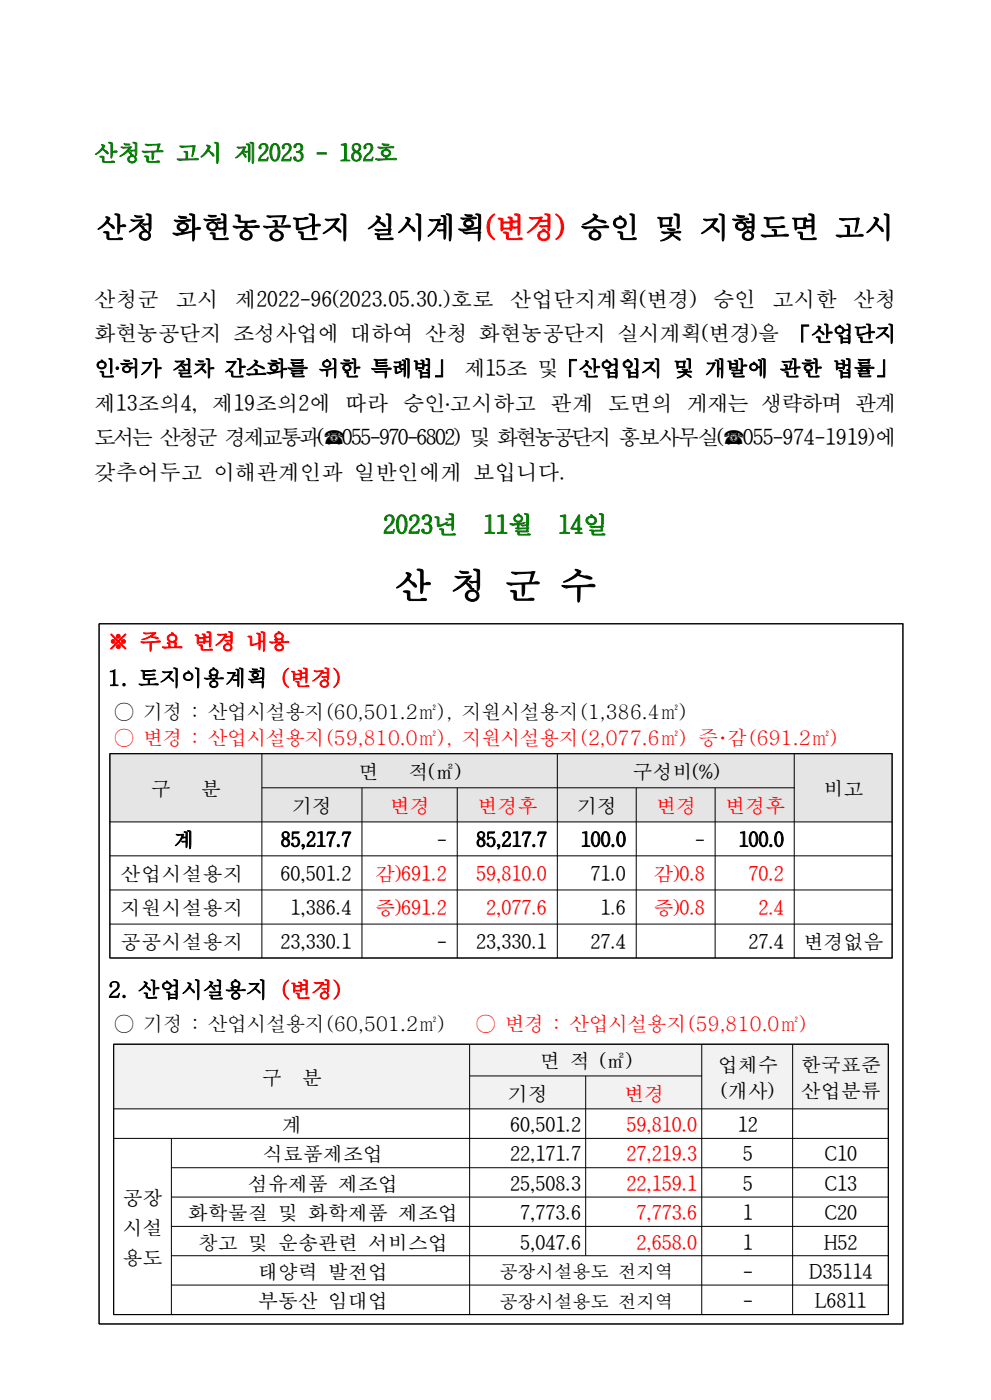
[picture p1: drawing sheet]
<svg xmlns="http://www.w3.org/2000/svg" width="210mm" height="297mm" viewBox="0 0 210 297" stroke-linecap="round" stroke-linejoin="round" font-family="sans-serif">
<defs><g id="words">
<text font-size="7.7" x="83.6" y="126.9">산 청 군 수</text>
<text font-size="6.3" x="20.4" y="50.4">산청 화현농공단지 실시계획(변경) 승인 및 지형도면 고시</text>
<g font-size="5.3" fill="#008000">
<text x="81.1" y="113.1">2023년</text>
<text x="102.3" y="113.1">11월</text>
<text x="118.2" y="113.1">14일</text>
</g>
<text font-size="4.9" fill="#008000" x="20" y="34.2">산청군 고시 제2023 - 182호</text>
<g font-size="4.6">
<text x="20" y="65">산청군</text>
<text x="37.1" y="65">고시</text>
<text x="49.7" y="65">제2022-96(2023.05.30.)호로</text>
<text x="108" y="65">산업단지계획(변경)</text>
<text x="151" y="65">승인</text>
<text x="163.5" y="65">고시한</text>
<text x="180.7" y="65">산청</text>
<text x="20" y="72.4">화현농공단지 조성사업에 대하여 산청 화현농공단지 실시계획(변경)을 「산업단지</text>
<text x="20" y="79.7">인‧허가 절차 간소화를 위한 특례법」 제15조 및「산업입지 및 개발에 관한 법률」</text>
<text x="20" y="87">제13조의4, 제19조의2에 따라 승인․고시하고 관계 도면의 게재는 생략하며 관계</text>
<text x="20" y="94.3">도서는 산청군 경제교통과(☎055-970-6802) 및 화현농공단지 홍보사무실(☎055-974-1919)에</text>
<text x="20" y="101.7">갖추어두고 이해관계인과 일반인에게 보입니다.</text>
<text x="22.8" y="145.3">1. 토지이용계획 (변경)</text>
<text x="22.8" y="211.4">2. 산업시설용지 (변경)</text>
</g>
<text font-size="4.6" fill="#f00" x="22.8" y="137.6">※ 주요 변경 내용</text>
<g font-size="4.2">
<text x="24.2" y="152.3">○ 기정 : 산업시설용지(60,501.2㎡), 지원시설용지(1,386.4㎡)</text>
<text x="75.9" y="165">면</text>
<text x="86.5" y="165">적(㎡)</text>
<text x="133.9" y="165">구성비(%)</text>
<text x="32" y="168.6">구</text>
<text x="42.5" y="168.6">분</text>
<text x="61.8" y="172.2">기정</text>
<text x="122.2" y="172.2">기정</text>
<text x="174.5" y="168.6">비고</text>
<text x="36.9" y="179.5">계</text>
<text x="59.4" y="179.5">85,217.7</text>
<text x="92.5" y="179.5">-</text>
<text x="100.8" y="179.5">85,217.7</text>
<text x="123" y="179.5">100.0</text>
<text x="147.2" y="179.5">-</text>
<text x="156.4" y="179.5">100.0</text>
<text x="25.5" y="186.7">산업시설용지</text>
<text x="59.4" y="186.7">60,501.2</text>
<text x="125.1" y="186.7">71.0</text>
<text x="25.5" y="193.9">지원시설용지</text>
<text x="61.6" y="193.9">1,386.4</text>
<text x="127.2" y="193.9">1.6</text>
<text x="25.5" y="201.1">공공시설용지</text>
<text x="59.4" y="201.1">23,330.1</text>
<text x="92.5" y="201.1">-</text>
<text x="100.8" y="201.1">23,330.1</text>
<text x="125.1" y="201.1">27.4</text>
<text x="158.5" y="201.1">27.4</text>
<text x="170.2" y="201.1">변경없음</text>
<text x="24.2" y="218.4">○ 기정 : 산업시설용지(60,501.2㎡)</text>
<text x="114.3" y="226.4">면 적 (㎡)</text>
<text x="152" y="227.1">업체수</text>
<text x="169.6" y="227.1">한국표준</text>
<text x="55.5" y="229.9">구</text>
<text x="63.9" y="229.9">분</text>
<text x="107.6" y="233.3">기정</text>
<text x="152.8" y="232.6">(개사)</text>
<text x="169.6" y="232.6">산업분류</text>
<text x="59.7" y="239.9">계</text>
<text x="108.1" y="239.9">60,501.2</text>
<text x="156.3" y="239.9">12</text>
<text x="55.7" y="246.1">식료품제조업</text>
<text x="108.1" y="246.1">22,171.7</text>
<text x="157.3" y="246.1">5</text>
<text x="174.6" y="246.1">C10</text>
<text x="26" y="255.3">공장</text>
<text x="52.5" y="252.3">섬유제품 제조업</text>
<text x="108.1" y="252.3">25,508.3</text>
<text x="157.3" y="252.3">5</text>
<text x="174.6" y="252.3">C13</text>
<text x="26" y="261.7">시설</text>
<text x="39.8" y="258.5">화학물질 및 화학제품 제조업</text>
<text x="110.2" y="258.5">7,773.6</text>
<text x="157.3" y="258.5">1</text>
<text x="174.6" y="258.5">C20</text>
<text x="26" y="268">용도</text>
<text x="41.9" y="264.8">창고 및 운송관련 서비스업</text>
<text x="110.2" y="264.8">5,047.6</text>
<text x="157.3" y="264.8">1</text>
<text x="174.5" y="264.8">H52</text>
<text x="54.6" y="271">태양력 발전업</text>
<text x="157.3" y="271">-</text>
<text x="171.4" y="271">D35114</text>
<text x="54.6" y="277.2">부동산 임대업</text>
<text x="157.3" y="277.2">-</text>
<text x="172.7" y="277.2">L6811</text>
</g>
<g font-size="4.2" fill="#f00">
<text x="24.2" y="157.8">○ 변경 : 산업시설용지(59,810.0㎡), 지원시설용지(2,077.6㎡) 증･감(691.2㎡)</text>
<text x="82.5" y="172.2">변경</text>
<text x="101.1" y="172.2">변경후</text>
<text x="139" y="172.2">변경</text>
<text x="153.6" y="172.2">변경후</text>
<text x="79.5" y="186.7">감)691.2</text>
<text x="100.8" y="186.7">59,810.0</text>
<text x="138.4" y="186.7">감)0.8</text>
<text x="158.5" y="186.7">70.2</text>
<text x="79.5" y="193.9">증)691.2</text>
<text x="103" y="193.9">2,077.6</text>
<text x="138.4" y="193.9">증)0.8</text>
<text x="160.7" y="193.9">2.4</text>
<text x="100.8" y="218.4">○ 변경 : 산업시설용지(59,810.0㎡)</text>
<text x="132.2" y="233.3">변경</text>
<text x="132.7" y="239.9">59,810.0</text>
<text x="132.7" y="246.1">27,219.3</text>
<text x="132.7" y="252.3">22,159.1</text>
<text x="134.8" y="258.5">7,773.6</text>
<text x="134.8" y="264.8">2,658.0</text>
</g>
<g font-size="3.9">
<text x="105.7" y="270.9">공장시설용도 전지역</text>
<text x="105.7" y="277.1">공장시설용도 전지역</text>
</g>
</g></defs>
<g fill="#e5e5e5">
<path d="M23.3 159.7h32.2v14.5h-32.2z" fill-rule="evenodd"/>
<path d="M55.5 159.7h62.5v7.2h-62.5z" fill-rule="evenodd"/>
<path d="M118 159.7h50.2v7.2h-50.2z" fill-rule="evenodd"/>
<path d="M168.2 159.7h20.8v14.5h-20.8z" fill-rule="evenodd"/>
<path d="M55.5 166.9h21.2v7.3h-21.2z" fill-rule="evenodd"/>
<path d="M76.7 166.9h20.1v7.3h-20.1z" fill-rule="evenodd"/>
<path d="M96.8 166.9h21.2v7.3h-21.2z" fill-rule="evenodd"/>
<path d="M118 166.9h16.8v7.3h-16.8z" fill-rule="evenodd"/>
<path d="M134.8 166.9h16.7v7.3h-16.7z" fill-rule="evenodd"/>
<path d="M151.5 166.9h16.7v7.3h-16.7z" fill-rule="evenodd"/>
</g>
<g fill="none" stroke="#000" stroke-width=".21">
<path d="M55.5 159.7v43.3M118 159.7v43.3M168.2 159.7v43.3M189 159.7v43.3M189 159.7h-165.7v43.3h165.7M23.2 174.2h165.8M55.4 166.9h112.9M76.7 166.9v36.1M96.8 166.9v36.1M134.8 166.9v36.1M151.5 166.9v36.1M23.2 181.4h165.8"/>
<path d="M23.2 188.6h165.8M23.2 195.8h165.8"/>
</g>
<g fill="#f2f2f2">
<path d="M24.1 221.3h75.4v13.7h-75.4z" fill-rule="evenodd"/>
<path d="M99.5 221.3h49.1v6.7h-49.1z" fill-rule="evenodd"/>
<path d="M148.6 221.3h19.3v13.7h-19.3z" fill-rule="evenodd"/>
<path d="M167.9 221.3h20.3v13.7h-20.3z" fill-rule="evenodd"/>
<path d="M99.5 228h24.6v7h-24.6z" fill-rule="evenodd"/>
<path d="M124.1 228h24.5v7h-24.5z" fill-rule="evenodd"/>
</g>
<g fill="none" stroke="#000" stroke-width=".21">
<path d="M191.2 132.2v148.4M191.3 132.2h-170.3v148.4h170.3M24 221.3h164.2M24 235h164.2M24.1 221.3v57.3M99.4 228h49.3M99.5 221.3v57.3M124.1 228v38.1M148.6 221.3v57.3M167.9 221.3v57.3M188.2 221.3v57.3M24 241.2h164.2"/>
<path d="M36.3 247.5h151.9M36.3 253.7h151.9M36.3 259.9h151.9M36.3 241.2v37.4M24 278.6h164.2M36.3 266.1h151.9M36.3 272.3h151.9"/>
</g>
<use href="#words"/>
</svg>
